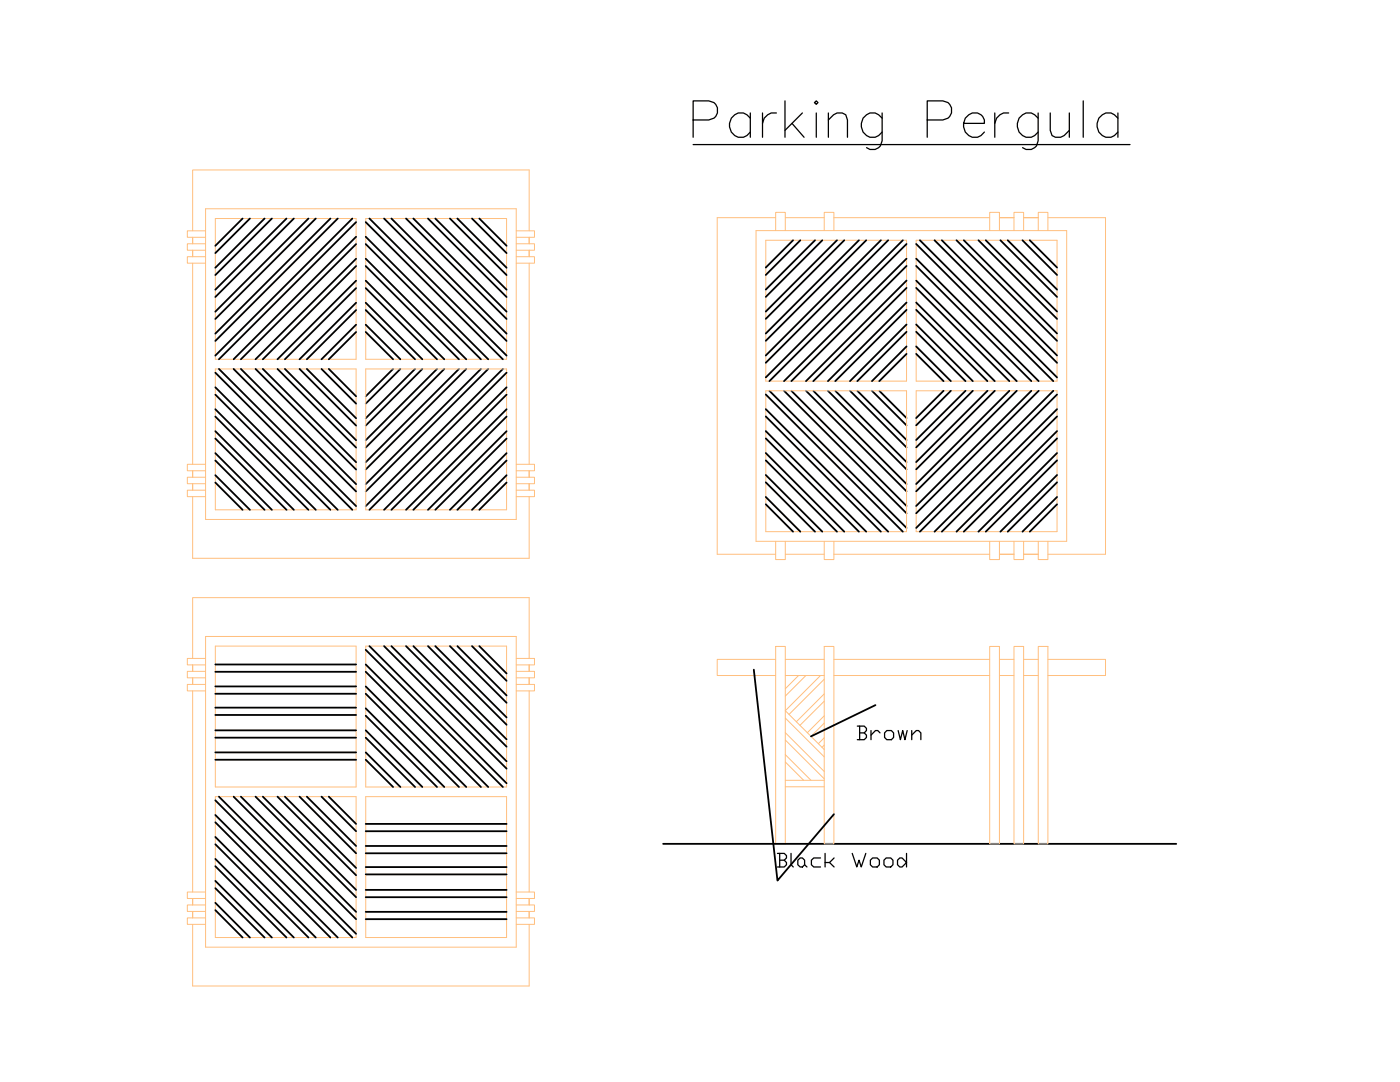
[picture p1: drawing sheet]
<svg xmlns="http://www.w3.org/2000/svg" width="279mm" height="216mm" viewBox="0 0 279 216" stroke-linecap="round" stroke-linejoin="round" font-family="sans-serif">
<defs><g id="words">
<text font-size="14.6" x="137.2" y="31">Parking Pergula</text>
<g font-size="6.2">
<text x="170" y="148.9">Brown</text>
<text x="153.8" y="174.3">Black Wood</text>
</g>
</g></defs>
<!-- layer: L-Pergulas -->
<g fill="none" stroke="#ffbf7f" stroke-width=".2">
<path d="M38.4 46.1v-12.2h67.2v12.2M38.4 47.3v1.3M38.4 49.9v1.3M38.4 52.5v40.1M41 51.2h-3.6v1.3h3.6M41 48.6h-3.6v1.3h3.6M41 46.1h-3.6v1.2h3.6M41 41.7h62v62h-62zM43 43.6h28.1v28.1h-28.1zM73 43.6h28.1v28.1h-28.1zM103 51.2h3.7v1.3h-3.7M103 48.6h3.7v1.3h-3.7"/>
<path d="M103 46.1h3.7v1.2h-3.7M105.6 47.3v1.3M105.6 49.9v1.3M105.6 52.5v40.1M150.9 46h62v62h-62zM152.8 47.9h28.1v28.2h-28.1zM154.8 46v-3.6h1.9v3.6M154.8 43.4h-11.7v67.2h11.7M156.7 43.4h7.8M164.5 46v-3.6h1.9v3.6M166.4 43.4h31.1M182.8 47.9h28.2v28.2h-28.2z"/>
<path d="M197.5 46v-3.6h2v3.6M199.5 43.4h2.9M202.4 46v-3.6h1.9v3.6M204.3 43.4h2.9M207.2 46v-3.6h1.9v3.6M209.1 43.4h11.5v67.2h-11.5M43 73.6h28.1v28.1h-28.1zM73 73.6h28.1v28.1h-28.1zM152.8 78h28.1v28.1h-28.1zM182.8 78h28.2v28.1h-28.2zM38.4 93.9v1.3M38.4 96.5v1.3"/>
<path d="M38.4 99.1v12.3h67.2v-12.3M41 97.8h-3.6v1.3h3.6M41 95.2h-3.6v1.3h3.6M41 92.6h-3.6v1.3h3.6M103 97.8h3.7v1.3h-3.7M103 95.2h3.7v1.3h-3.7M103 92.6h3.7v1.3h-3.7M105.6 93.9v1.3M105.6 96.5v1.3M154.8 108v3.7h1.9v-3.7M156.7 110.6h7.8M164.5 108v3.7h1.9v-3.7"/>
<path d="M166.4 110.6h31.1M197.5 108v3.7h2v-3.7M199.5 110.6h2.9M202.4 108v3.7h1.9v-3.7M204.3 110.6h2.9M207.2 108v3.7h1.9v-3.7M38.4 131.4v-12.1h67.2v12.1M38.4 132.7v1.3M38.4 135.3v1.3M38.4 137.9v40.1M41 136.6h-3.6v1.3h3.6M41 134h-3.6v1.3h3.6"/>
<path d="M41 131.4h-3.6v1.3h3.6M41 127h62v62h-62zM43 128.9h28.1v28.1h-28.1zM73 128.9h28.1v28.1h-28.1zM103 136.6h3.7v1.3h-3.7M103 134h3.7v1.3h-3.7M103 131.4h3.7v1.3h-3.7M105.6 132.7v1.3M105.6 135.3v1.3M105.6 137.9v40.1M154.8 131.6h-11.7v3.2h11.7M154.8 129h1.9v39.4h-1.9z"/>
<path d="M156.7 134.8h7.8M156.7 131.6h7.8M159.4 134.8l-2.7 2.6M160.8 134.8l-4.1 4.1M163.8 134.8l-7.1 7 7.8 7.8M164.5 129h1.9v39.4h-1.9zM164.5 135.5l-7 7.1M164.5 138.5l-5.6 5.5M164.5 139.9l-4.9 4.8M166.4 134.8h31.1M166.4 131.6h31.1M197.5 129h2v39.4h-2z"/>
<path d="M199.5 134.8h2.9M199.5 131.6h2.9M202.4 129h1.9v39.4h-1.9zM204.3 134.8h2.9M204.3 131.6h2.9M207.2 129h1.9v39.4h-1.9zM209.1 131.6h11.5v3.2h-11.5M43 159h28.1v28.1h-28.1zM73 159h28.1v28.1h-28.1zM156.7 143.3l7.8 7.7M156.7 146.2l7.8 7.7M156.7 147.7l7.8 7.7"/>
<path d="M156.7 150.6l5.1 5.1M156.7 152l3.7 3.7M156.7 155.7h7.8M156.7 157h7.8M164.5 142.8l-3.4 3.4M164.5 144.3l-2.7 2.6M164.5 147.2l-1.2 1.2M164.5 148.7l-.5 .4M38.4 179.3v1.3M41 178h-3.6v1.3h3.6M103 178h3.7v1.3h-3.7M105.6 179.3v1.3"/>
<path d="M38.4 181.9v1.3M38.4 184.4v12.3h67.2v-12.3M41 183.2h-3.6v1.2h3.6M41 180.6h-3.6v1.3h3.6M103 183.2h3.7v1.2h-3.7M103 180.6h3.7v1.3h-3.7M105.6 181.9v1.3"/>
</g>
<!-- layer: 0 -->
<path d="M138.3 28.9h87.2" fill="none" stroke="#000" stroke-width=".25"/>
<!-- layer: L-Dim -->
<g fill="none" stroke="#000" stroke-width=".36">
<path d="M48.4 43.6l-5.4 5.4M49.9 43.6l-6.9 6.9M52.8 43.6l-9.8 9.8M54.3 43.6l-11.3 11.3M57.2 43.6l-14.2 14.2M58.6 43.6l-15.6 15.7M61.6 43.6l-18.6 18.6M63 43.6l-20 20M65.9 43.6l-22.9 23M67.4 43.6l-24.4 24.4M70.3 43.6l-27.3 27.4M71.1 44.3l-27.4 27.4"/>
<path d="M71.1 47.2l-24.5 24.5M71.1 48.7l-23 23M71.1 51.6l-20.1 20.1M71.1 53.1l-18.6 18.6M71.1 56l-15.7 15.7M71.1 57.5l-14.2 14.2M73 44.3l27.4 27.4M73 47.2l24.4 24.5M73 48.7l23 23M73 51.6l20.1 20.1M73 53.1l18.6 18.6M73 56l15.7 15.7"/>
<path d="M73 57.5l14.2 14.2M73.7 43.6l27.4 27.4M76.7 43.6l24.4 24.4M78.1 43.6l23 23M81 43.6l20.1 20M82.5 43.6l18.6 18.6M85.4 43.6l15.7 15.7M86.9 43.6l14.2 14.2M89.8 43.6l11.3 11.3M91.3 43.6l9.8 9.8M94.2 43.6l6.9 6.9M95.7 43.6l5.4 5.4"/>
<path d="M158.3 47.9l-5.5 5.5M159.7 47.9l-6.9 7M162.7 47.9l-9.9 9.9M164.1 47.9l-11.3 11.3M167 47.9l-14.2 14.3M168.5 47.9l-15.7 15.7M171.4 47.9l-18.6 18.6M172.9 47.9l-20.1 20.1M175.8 47.9l-23 23M177.3 47.9l-24.5 24.5M180.2 47.9l-27.4 27.4M180.9 48.7l-27.3 27.4"/>
<path d="M180.9 51.6l-24.4 24.5M180.9 53.1l-23 23M180.9 56l-20 20.1M180.9 57.4l-18.6 18.7M182.8 48.7l27.4 27.4M182.8 51.6l24.5 24.5M182.8 53.1l23 23M182.8 56l20.1 20.1M182.8 57.4l18.7 18.7M183.6 47.9l27.4 27.4M186.5 47.9l24.5 24.5M188 47.9l23 23"/>
<path d="M190.9 47.9l20.1 20.1M192.3 47.9l18.7 18.6M195.3 47.9l15.7 15.7M196.7 47.9l14.3 14.3M199.7 47.9l11.3 11.3M201.1 47.9l9.9 9.9M204.1 47.9l6.9 7M205.5 47.9l5.5 5.5M43 74.4l27.3 27.3M43 77.3l24.4 24.4M43 78.7l22.9 23M43.7 73.6l27.4 27.4"/>
<path d="M46.6 73.6l24.5 24.5M48.1 73.6l23 23M51 73.6l20.1 20.1M52.5 73.6l18.6 18.6M55.4 73.6l15.7 15.7M56.9 73.6l14.2 14.2M59.8 73.6l11.3 11.3M61.2 73.6l9.9 9.9M64.2 73.6l6.9 6.9M65.6 73.6l5.5 5.5M71.1 60.4l-11.3 11.3M71.1 61.9l-9.9 9.8"/>
<path d="M71.1 64.8l-6.9 6.9M71.1 66.3l-5.5 5.4M73 60.4l11.3 11.3M73 61.9l9.8 9.8M73 64.8l6.9 6.9M73 66.3l5.5 5.4M78.5 73.6l-5.5 5.5M79.9 73.6l-6.9 6.9M82.8 73.6l-9.8 9.9M84.3 73.6l-11.3 11.3M87.2 73.6l-14.2 14.2M88.7 73.6l-15.7 15.7"/>
<path d="M91.6 73.6l-18.6 18.6M93.1 73.6l-20.1 20.1M96 73.6l-23 23M97.4 73.6l-24.4 24.5M100.4 73.6l-27.4 27.4M101.1 74.4l-27.4 27.3M101.1 77.3l-24.4 24.4M101.1 78.7l-23 23M152.8 78.7l27.4 27.4M153.6 78l27.3 27.3M156.5 78l24.4 24.4M157.9 78l23 23"/>
<path d="M160.9 78l20 20M162.3 78l18.6 18.6M165.2 78l15.7 15.7M166.7 78l14.2 14.2M169.6 78l11.3 11.3M171.1 78l9.8 9.8M174 78l6.9 6.9M175.5 78l5.4 5.4M180.9 60.4l-15.7 15.7M180.9 61.8l-14.2 14.3M180.9 64.7l-11.3 11.4M180.9 66.2l-9.8 9.9"/>
<path d="M180.9 69.1l-6.9 7M180.9 70.6l-5.4 5.5M182.8 60.4l15.7 15.7M182.8 61.8l14.3 14.3M182.8 64.7l11.3 11.4M182.8 66.2l9.9 9.9M182.8 69.1l7 7M182.8 70.6l5.5 5.5M188.3 78l-5.5 5.4M189.8 78l-7 6.9M192.7 78l-9.9 9.8M194.1 78l-11.3 11.3"/>
<path d="M197.1 78l-14.3 14.2M198.5 78l-15.7 15.7M201.5 78l-18.7 18.6M202.9 78l-20.1 20M205.8 78l-23 23M207.3 78l-24.5 24.4M210.2 78l-27.4 27.3M211 78.7l-27.4 27.4M43 81.7l20 20M43 83.1l18.6 18.6M43 86l15.6 15.7M43 87.5l14.2 14.2"/>
<path d="M43 90.4l11.3 11.3M43 91.9l9.8 9.8M43 94.8l6.9 6.9M43 96.3l5.4 5.4M101.1 81.7l-20.1 20M101.1 83.1l-18.6 18.6M101.1 86l-15.7 15.7M101.1 87.5l-14.2 14.2M101.1 90.4l-11.3 11.3M101.1 91.9l-9.8 9.8M101.1 94.8l-6.9 6.9M101.1 96.3l-5.4 5.4"/>
<path d="M152.8 81.6l24.5 24.5M152.8 83.1l23 23M152.8 86l20.1 20.1M152.8 87.5l18.6 18.6M152.8 90.4l15.7 15.7M152.8 91.9l14.2 14.2M152.8 94.8l11.3 11.3M152.8 96.2l9.9 9.9M152.8 99.2l6.9 6.9M211 81.6l-24.5 24.5M211 83.1l-23 23M211 86l-20.1 20.1"/>
<path d="M211 87.5l-18.7 18.6M211 90.4l-15.7 15.7M211 91.9l-14.3 14.2M211 94.8l-11.3 11.3M211 96.2l-9.9 9.9M211 99.2l-6.9 6.9M152.8 100.6l5.5 5.5M211 100.6l-5.5 5.5M43 132.6h28.1M43 134h28.1M43 137h28.1M43 138.4h28.1"/>
<path d="M73 129.7l27.4 27.3M73 132.6l24.4 24.4M73 134l23 23M73 137l20.1 20M73 138.4l18.6 18.6M73.7 128.9l27.4 27.4M76.7 128.9l24.4 24.5M78.1 128.9l23 23M81 128.9l20.1 20.1M82.5 128.9l18.6 18.6M85.4 128.9l15.7 15.7M86.9 128.9l14.2 14.3"/>
<path d="M89.8 128.9l11.3 11.3M91.3 128.9l9.8 9.9M94.2 128.9l6.9 6.9M95.7 128.9l5.4 5.5M150.4 133.6l4.8 42.1 11.2-13.2M43 159.7l27.3 27.4M43 141.2h28.1M43 142.7h28.1M43 145.7h28.1M43 147.2h28.1M43 150.1h28.1M43 151.6h28.1"/>
<path d="M43.7 159l27.4 27.3M46.6 159l24.5 24.4M48.1 159l23 22.9M51 159l20.1 20M52.5 159l18.6 18.6M55.4 159l15.7 15.6M56.9 159l14.2 14.2M59.8 159l11.3 11.3M61.2 159l9.9 9.8M64.2 159l6.9 6.9M65.6 159l5.5 5.4M73 141.4l15.7 15.6"/>
<path d="M73 142.8l14.2 14.2M73 145.7l11.3 11.3M73 147.2l9.8 9.8M73 150.1l6.9 6.9M73 151.6l5.5 5.4M174.7 140.7l-12.9 6.2M43 162.6l24.4 24.5M43 164.1l22.9 23M43 167l20 20.1M43 168.5l18.6 18.6M43 171.4l15.6 15.7M43 172.8l14.2 14.3"/>
<path d="M43 175.8l11.3 11.3M43 177.2l9.8 9.9M73 164.4h28.1M73 165.9h28.1M73 168.8h28.1M73 170.3h28.1M73 173h28.1M73 174.5h28.1M73 177.6h28.1M73 179h28.1M132.3 168.4h102.4M43 180.1l6.9 7"/>
<path d="M43 181.6l5.4 5.5M73 181.9h28.1M73 183.4h28.1"/>
</g>
<use href="#words"/>
</svg>
